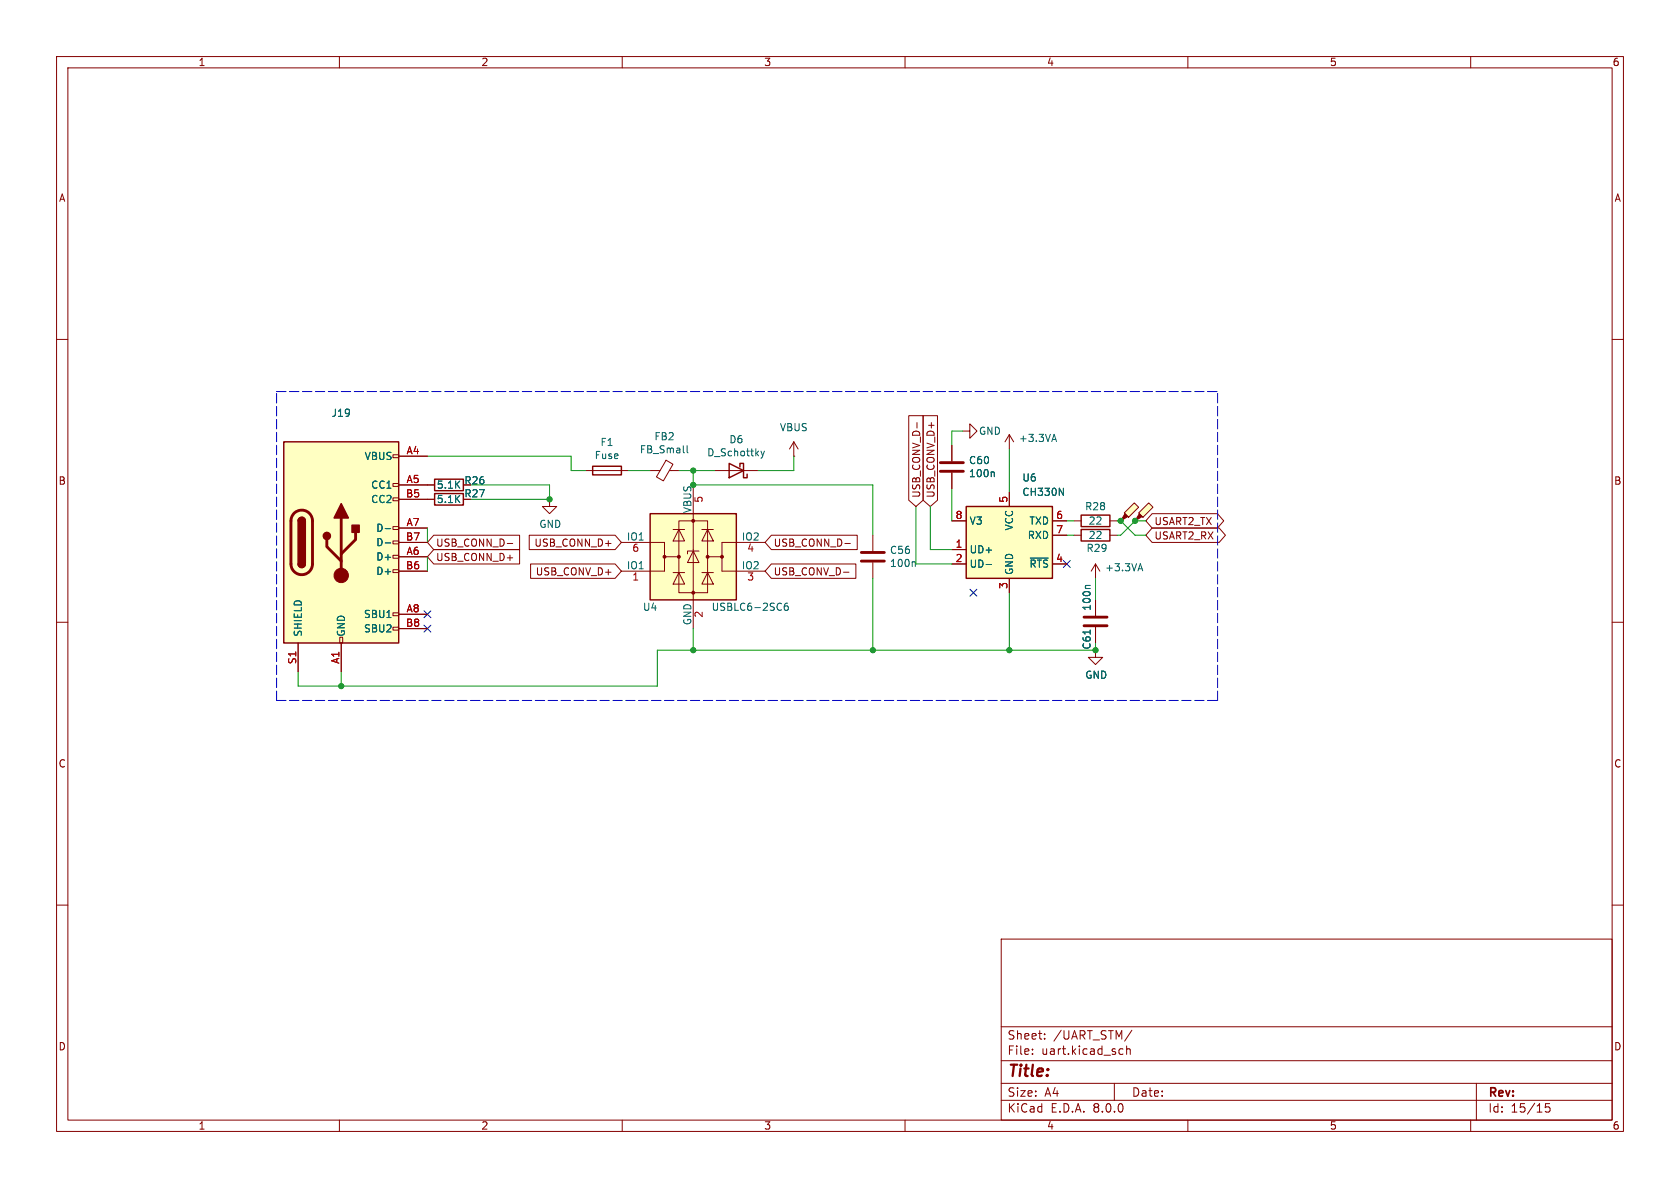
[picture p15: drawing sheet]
<svg xmlns="http://www.w3.org/2000/svg" width="297mm" height="210mm" viewBox="0 0 297 210" stroke-linecap="round" stroke-linejoin="round" font-family="sans-serif">
<defs><g id="words">
<text font-size="2.8" fill="#840000" x="178" y="190.9">Title:</text>
<g font-size="2.1" fill="#840000">
<text x="178" y="184">Sheet:</text>
<text x="186.2" y="184">/UART_STM/</text>
<text x="178" y="186.7">File:</text>
<text x="184.1" y="186.7">uart.kicad_sch</text>
<text x="178" y="196.9">KiCad</text>
<text x="178" y="194.1">Size:</text>
<text x="184.7" y="194.1">A4</text>
<text x="185.7" y="196.9">E.D.A.</text>
<text x="193.3" y="196.9">8.0.0</text>
<text x="200" y="194.1">Date:</text>
<text x="263" y="194.3">Rev:</text>
<text x="263" y="196.9">Id:</text>
<text x="267.1" y="196.9">15/15</text>
</g>
<g font-size="1.8" fill="#840000">
<text x="35" y="11.9">1</text>
<text x="85" y="11.9">2</text>
<text x="135" y="11.9">3</text>
<text x="185" y="11.9">4</text>
<text x="235" y="11.9">5</text>
<text x="285" y="11.9">6</text>
<text x="10.3" y="35.9">A</text>
<text x="285.3" y="35.9">A</text>
<text x="10.3" y="85.9">B</text>
<text x="82" y="88.1">R27</text>
<text x="82" y="85.8">R26</text>
<text x="162.9" y="88.1" transform="rotate(-90 162.9 88.1)">USB_CONV_D-</text>
<text x="165.4" y="88.1" transform="rotate(-90 165.4 88.1)">USB_CONV_D+</text>
<text x="285.3" y="85.9">B</text>
<text x="204" y="93">USART2_TX</text>
<text x="204" y="95.6">USART2_RX</text>
<text x="77" y="96.8">USB_CONN_D-</text>
<text x="77" y="99.4">USB_CONN_D+</text>
<text x="94.4" y="96.8">USB_CONN_D+</text>
<text x="94.6" y="101.9">USB_CONV_D+</text>
<text x="136.7" y="101.9">USB_CONV_D-</text>
<text x="136.7" y="96.8">USB_CONN_D-</text>
<text x="10.3" y="135.9">C</text>
<text x="285.3" y="135.9">C</text>
<text x="10.3" y="185.9">D</text>
<text x="285.3" y="185.9">D</text>
<text x="35" y="199.9">1</text>
<text x="85" y="199.9">2</text>
<text x="135" y="199.9">3</text>
<text x="185" y="199.9">4</text>
<text x="235" y="199.9">5</text>
<text x="285" y="199.9">6</text>
</g>
<g font-size="1.8" fill="#006464">
<text x="58.5" y="73.9">J19</text>
<text x="137.8" y="76.4">VBUS</text>
<text x="173" y="77.1">GND</text>
<text x="64.4" y="81.5">VBUS</text>
<text x="105" y="81.4">Fuse</text>
<text x="106.1" y="79">F1</text>
<text x="113" y="80.3">FB_Small</text>
<text x="115.6" y="78">FB2</text>
<text x="124.9" y="80.9">D_Schottky</text>
<text x="128.8" y="78.6">D6</text>
<text x="171.2" y="82.2">C60</text>
<text x="180" y="78.3">+3.3VA</text>
<text x="65.5" y="86.6">CC1</text>
<text x="65.5" y="89.1">CC2</text>
<text x="77.1" y="89.1">5.1K</text>
<text x="77.1" y="86.6">5.1K</text>
<text x="171.2" y="84.6">100n</text>
<text x="180.6" y="85.3">U6</text>
<text x="180.6" y="87.9">CH330N</text>
<text x="66.4" y="94.2">D-</text>
<text x="95.2" y="93.5">GND</text>
<text x="110.7" y="95.6">IO1</text>
<text x="122.3" y="90.8" transform="rotate(-90 122.3 90.8)">VBUS</text>
<text x="131" y="95.6">IO2</text>
<text x="171.3" y="92.9">V3</text>
<text x="179.3" y="93.9" transform="rotate(-90 179.3 93.9)">VCC</text>
<text x="181.6" y="95.5">RXD</text>
<text x="181.9" y="92.9">TXD</text>
<text x="191.7" y="90.4">R28</text>
<text x="192.4" y="92.9">22</text>
<text x="192.4" y="95.5">22</text>
<text x="66.4" y="99.3">D+</text>
<text x="66.4" y="101.8">D+</text>
<text x="66.4" y="96.7">D-</text>
<text x="110.7" y="100.7">IO1</text>
<text x="131" y="100.7">IO2</text>
<text x="157.2" y="100.4">100n</text>
<text x="157.2" y="98.1">C56</text>
<text x="171.3" y="98">UD+</text>
<text x="171.3" y="100.6">UD-</text>
<text x="179.3" y="101.7" transform="rotate(-90 179.3 101.7)">GND</text>
<text x="181.9" y="100.6">~{RTS}</text>
<text x="192" y="97.8">R29</text>
<text x="195.3" y="101.2">+3.3VA</text>
<text x="53.6" y="112.6" transform="rotate(-90 53.6 112.6)">SHIELD</text>
<text x="61.2" y="112.6" transform="rotate(-90 61.2 112.6)">GND</text>
<text x="64.2" y="109.4">SBU1</text>
<text x="64.2" y="112">SBU2</text>
<text x="113.6" y="108.2">U4</text>
<text x="122.3" y="110.6" transform="rotate(-90 122.3 110.6)">GND</text>
<text x="125.7" y="108.2">USBLC6-2SC6</text>
<text x="193" y="108.1" transform="rotate(-90 193 108.1)">100n</text>
<text x="193" y="114.9" transform="rotate(-90 193 114.9)">C61</text>
<text x="191.8" y="120.2">GND</text>
</g>
<g font-size="1.8" fill="#a90000">
<text x="71.8" y="80.4">A4</text>
<text x="71.7" y="88">B5</text>
<text x="71.8" y="85.5">A5</text>
<text x="124.5" y="89" transform="rotate(-90 124.5 89)">5</text>
<text x="178.2" y="89" transform="rotate(-90 178.2 89)">5</text>
<text x="71.7" y="95.6">B7</text>
<text x="71.8" y="93.1">A7</text>
<text x="168.8" y="91.8">8</text>
<text x="186.6" y="91.8">6</text>
<text x="186.6" y="94.4">7</text>
<text x="71.7" y="100.7">B6</text>
<text x="71.8" y="98.2">A6</text>
<text x="111.7" y="97.9">6</text>
<text x="132" y="97.9">4</text>
<text x="168.8" y="96.9">1</text>
<text x="168.8" y="99.4">2</text>
<text x="186.6" y="99.4">4</text>
<text x="111.7" y="102.9">1</text>
<text x="132" y="102.9">3</text>
<text x="178.2" y="104.2" transform="rotate(-90 178.2 104.2)">3</text>
<text x="71.7" y="110.9">B8</text>
<text x="71.8" y="108.3">A8</text>
<text x="124.5" y="109.3" transform="rotate(-90 124.5 109.3)">2</text>
<text x="52.5" y="117.5" transform="rotate(-90 52.5 117.5)">S1</text>
<text x="60.1" y="117.5" transform="rotate(-90 60.1 117.5)">A1</text>
</g>
</g></defs>
<g fill="none" stroke="#840000" stroke-width=".18">
<path d="M10 10h277v190h-277zM12 12h273v186h-273zM60 10v2M110 10v2M160 10v2M210 10v2M260 10v2M10 60h2M285 60h2M170.2 76.2h1.2v-1.3l1.3 1.3-1.3 1.3v-1.3M10 110h2M285 110h2"/>
<path d="M10 160h2M285 160h2M177 166h108v32h-108zM60 198v2M110 198v2M160 198v2M177 194.5h108M177 191.5h108M177 187.5h108M177 181.5h108M182.5 186.3v.1M182.5 185.5v.1"/>
<path d="M184.7 183.6v.1M184.7 182.8v.1M197 191.5v3M198.1 185.4l.4 .1M198.5 186.3l-.4 .1M199.2 185.5l.2-.1 .3 .1 .1 .9M199.2 184.9v1.5M200.1 182.1l-1.3 2M210 198v2M260 198v2M261 191.5v6.5M274 195.1h-.8v.7l.2-.1h.5l.1 .3v.5l-.3 .1-.5-.1"/>
</g>
<path d="M201.3 90.7l1.8-1.8 .7 .8-1.7 1.7z" fill="#ffffc2"/>
<path d="M201.4 90.8l.5 .5-1.2 .8z" fill="#840000" stroke="#840000" stroke-width=".18"/>
<path d="M154.3 94.6v2.8M154.3 99.4v2.8M200.7 92.1h.1M201.3 90.7l1.8-1.8 .7 .8-1.7 1.7z" fill="none" stroke="#840000" stroke-width=".18"/>
<path d="M152.3 99.2h4M152.3 97.7h4" fill="none" stroke="#840000" stroke-width=".51"/>
<path d="M161.6 99.3l.2 .2v.6" fill="none" stroke="#006464" stroke-width=".18"/>
<path d="M50.2 78.1h20.3v35.6h-20.3z" fill="#ffffc2"/>
<g fill="none" stroke="#840000" stroke-width=".18">
<path d="M140.3 78.1l-.7 1.3M140.3 78.1v2.5M140.3 78.1l.8 1.3M69.5 98.2h1v.5h-1zM69.5 95.6h1v.5h-1zM69.5 93.1h1v.5h-1zM69.5 88h1v.5h-1zM69.5 85.5h1v.5h-1zM69.5 80.4h1v.5h-1zM70.5 80.6h5.1M70.5 85.7h5.1M70.5 98.4h5.1"/>
<path d="M70.5 93.3h5.1M70.5 88.3h5.1M70.5 95.9h5.1M126.4 83.2h7.6M140.3 80.6h.1M52.7 113.7v5M60.1 112.6h.5v1.1h-.5zM60.3 113.7v5M69.5 110.9h1v.5h-1zM69.5 108.3h1v.5h-1zM69.5 100.7h1v.5h-1zM70.5 108.6h5.1"/>
<path d="M70.5 101h5.1M70.5 111.1h5.1"/>
</g>
<path d="M50.2 78.1h20.3v35.6h-20.3zM52.7 99.7a.64 .64 0 0 0 .6 .6 .64 .64 0 0 0 .7-.6M52.7 92.1a.64 .64 0 0 1 .6-.7 .64 .64 0 0 1 .7 .7M128.9 81.9l2.5 1.3-2.5 1.3zM130.8 82.6v-.7h.6v2.6h.7v-.7" fill="none" stroke="#840000" stroke-width=".25"/>
<path d="M52 90.7a1.91 1.91 0 0 1 2.1-.4 1.91 1.91 0 0 1 1.1 1.8v7.6a1.91 1.91 0 0 1-1.9 1.9 1.91 1.91 0 0 1-1.9-1.9v-7.8l.2-.6zM57.8 95.4v1.2l2.5 2.6M60.3 91.6v10.1M62.9 94.1v1.3l-2.6 2.5" fill="none" stroke="#840000" stroke-width=".51"/>
<g fill="#840000" stroke="#840000" stroke-width=".25">
<path d="M52.7 99.7h1.3a.64 .64 0 0 1-.7 .6 .64 .64 0 0 1-.6-.6z"/>
<path d="M52.7 92.1h1.3v7.6h-1.3z"/>
<path d="M52.9 91.6a.64 .64 0 0 1 .7-.1 .64 .64 0 0 1 .4 .6h-1.3z"/>
<path d="M60.3 89l1.3 2.6h-2.5z"/>
<path d="M62.2 92.8h1.3v1.3h-1.3z"/>
<circle cx="57.8" cy="94.7" r=".63"/>
</g>
<circle cx="60.3" cy="101.7" r="1.27" fill="#840000" stroke="#840000" stroke-width=".18"/>
<path d="M134.5 79.7l.3 .9M135.1 79.7l-.3 .9M68.1 93.4h1M68.1 96h1M134.8 80.6l-.3 .4" fill="none" stroke="#006464" stroke-width=".18"/>
<path d="M114.9 90.8h15.3v15.2h-15.3z" fill="#ffffc2"/>
<path d="M114.9 90.8h15.3v15.2h-15.3z" fill="none" stroke="#840000" stroke-width=".25"/>
<g fill="#840000" stroke="#840000" stroke-width=".18">
<circle cx="117.5" cy="98.4" r=".25"/>
<circle cx="120" cy="98.4" r=".25"/>
<circle cx="122.6" cy="104.8" r=".25"/>
<circle cx="122.6" cy="92.1" r=".25"/>
<circle cx="125.1" cy="98.4" r=".25"/>
<circle cx="127.6" cy="98.4" r=".25"/>
</g>
<g fill="none" stroke="#840000" stroke-width=".18">
<path d="M109.9 95.9h7.6v2.5h2.5M117.5 98.4v2.6h-7.6M119 93.6h2M120 92.1h5.1v12.7h-5.1zM120 93.6l1 2h-2zM122.6 97.4l1 2h-2.1zM122.6 85.7v25.4M123.6 97.4h-2.1v.5M124.1 93.6h2M125.1 93.6l1 2h-2zM127.6 98.4v2.6h7.7M135.3 95.9h-7.7v2.5h-2.5"/>
<path d="M193.7 99.7l-.8 1.3M193.7 99.7v2.5M193.7 99.7l.7 1.3M119 101.2h2M120 101.2l1 2.1h-2zM124.1 101.2h2M125.1 101.2l1 2.1h-2z"/>
</g>
<path d="M201.6 99.6l.4 1.3M139.2 106.6l-.3 .1a.85 .85 0 0 0 0 1.2l.4-.1 .1-.4-.3-.3-.3 .1-.2 .2M201.3 100.5h.6" fill="none" stroke="#006464" stroke-width=".18"/>
<path d="M198.8 90.7l1.7-1.8 .8 .8-1.8 1.7z" fill="#ffffc2"/>
<path d="M198.9 90.8l.5 .5-1.3 .8z" fill="#840000" stroke="#840000" stroke-width=".18"/>
<path d="M75.6 88.3h1.2M75.6 85.7h1.2M97.2 88.3v1.2h1.2l-1.2 1.3-1.3-1.3h1.3M103.5 83.2h7.6M114.9 83.2h1.8M117.8 81.4l1.2 .7-1.7 2.9-1.2-.7zM118.4 83.2h1.6M198.1 92.1h.1M198.8 90.7l1.7-1.8 .8 .8-1.8 1.7zM193.7 114.9v1.3h1.2l-1.2 1.3-1.3-1.3h1.3" fill="none" stroke="#840000" stroke-width=".18"/>
<path d="M76.8 87.2h5.1v2.1h-5.1zM76.8 84.7h5.1v2h-5.1zM104.8 82.4h5.1v1.5h-5.1z" fill="none" stroke="#840000" stroke-width=".25"/>
<path d="M121.5 78.8v1.1l.1 .2" fill="none" stroke="#006464" stroke-width=".18"/>
<path d="M170.8 89.5h15.3v12.7h-15.3z" fill="#ffffc2"/>
<path d="M170.8 89.5h15.3v12.7h-15.3zM191.1 91.1h5.1v2h-5.1zM191.1 93.6h5.1v2h-5.1z" fill="none" stroke="#840000" stroke-width=".25"/>
<g fill="none" stroke="#840000" stroke-width=".18">
<path d="M160.7 73.5h2.5v14.9l-1.3 1.1-1.2-1.1zM162.1 74.7v1M163.2 73.5h2.5v14.9l-1.2 1.1-1.3-1.1zM168.3 78.7v2.8M178.4 76.8v2.6M178.4 76.8l-.7 1.3M178.4 76.8l.8 1.3M70.5 80.6h5.1M70.5 85.7h6.3M70.5 98.4h5.1M70.5 93.3h5.1M70.5 88.3h6.3"/>
<path d="M70.5 95.9h5.1M76.7 94.6h15.2v2.6h-15.2l-1.1-1.3zM76.7 97.2h15.2v2.5h-15.2l-1.1-1.3zM89.7 96.1h.9M93.6 94.6h15.1l1.2 1.3-1.2 1.3h-15.1zM93.8 99.7h14.9l1.2 1.3-1.2 1.2h-14.9zM136.4 99.7h14.9v2.5h-14.9l-1.1-1.2zM136.4 94.6h15.1v2.6h-15.1l-1.1-1.3zM149.4 96.1h.9M168.3 97.2h2.5M168.3 99.7h2.5M168.3 92.1h2.5"/>
<path d="M168.3 83.6v2.8M178.4 87v2.5M186.1 99.7h2.5M186.1 92.1h2.5M186.1 94.6h2.5M189.9 92.1h1.2M189.9 94.6h1.2M196.2 92.1h1.3M196.2 94.6h1.3M198.1 92.1h.1M200.7 92.1h.1M203.7 90.8h11.5l1.1 1.3-1.1 1.2h-11.5l-1.1-1.2z"/>
<path d="M203.7 93.3h11.8l1.1 1.3-1.1 1.3h-11.8l-1.1-1.3zM52.7 113.7v5M60.3 113.7v5M70.5 108.6h5.1M70.5 101h5.1M70.5 111.1h5.1M149.1 101.2h1M178.4 102.2v2.6M193.7 106v2.8M193.7 110.9v2.8"/>
</g>
<path d="M186.1 77.7h.6M186.4 76.8l.4 1.2M68.1 93.4h1M68.1 96h1M174.3 99.8h1M175.6 83.4l.2 .2v.7M182.1 98.7h3.2M187.3 86.3l.7 1.3v-1.3M192.7 111.4v.7M192.7 103.5h-.6l-.2 .2" fill="none" stroke="#006464" stroke-width=".18"/>
<path d="M166.2 83.3h4.1M166.2 81.8h4.1M191.6 110.6h4.1M191.6 109.1h4.1" fill="none" stroke="#840000" stroke-width=".51"/>
<path d="M48.9 69.2h166.4M48.9 123.8h166.4M48.9 123.8v-54.6M215.3 123.8v-54.6" fill="none" stroke="#0000c2" stroke-width=".18" stroke-dasharray="1.7 .6"/>
<g fill="none" stroke="#009600" stroke-width=".18">
<path d="M170.2 76.2h-1.9v2.5M178.4 79.4v7.6M75.6 80.6h25.4v2.6h2.5M75.6 93.3v2.6M75.6 98.4v2.6M83.2 85.7h14v2.6h-14M111.1 83.2h3.8M120 83.2h6.4M122.6 83.2v2.5h31.7v8.9M140.3 80.6v2.6h-6.3M161.9 89.5v10.2h6.4M164.5 89.5v7.7h3.8"/>
<path d="M168.3 86.4v5.7M188.6 94.6h1.3M188.6 92.1h1.3M197.5 92.1h.6l2.6 2.5h1.9M202.6 92.1h-1.9l-2.6 2.5h-.6M60.3 118.7v2.6M122.6 111.1v3.8M154.3 102.2v12.7M178.4 104.8v10.1M193.7 113.7v1.2h-77.5v6.4h-63.5v-2.6M193.7 102.2v3.8"/>
</g>
<path d="M188 99.1l1.2 1.2M189.2 99.1l-1.2 1.2M75 110.5l1.2 1.2M75 108l1.2 1.2M76.2 110.5l-1.2 1.2M76.2 108l-1.2 1.2M171.5 104.2l1.2 1.2M172.7 104.2l-1.2 1.2" fill="none" stroke="#000084" stroke-width=".18"/>
<g fill="#009600" stroke="#009600" stroke-width=".18">
<circle cx="122.6" cy="114.9" r=".46"/>
<circle cx="122.6" cy="85.7" r=".46"/>
<circle cx="122.6" cy="83.2" r=".46"/>
<circle cx="97.2" cy="88.3" r=".46"/>
<circle cx="60.3" cy="121.3" r=".46"/>
<circle cx="154.3" cy="114.9" r=".46"/>
<circle cx="178.4" cy="114.9" r=".46"/>
<circle cx="200.7" cy="92.1" r=".46"/>
<circle cx="198.1" cy="92.1" r=".46"/>
<circle cx="193.7" cy="114.9" r=".46"/>
</g>
<use href="#words"/>
</svg>
